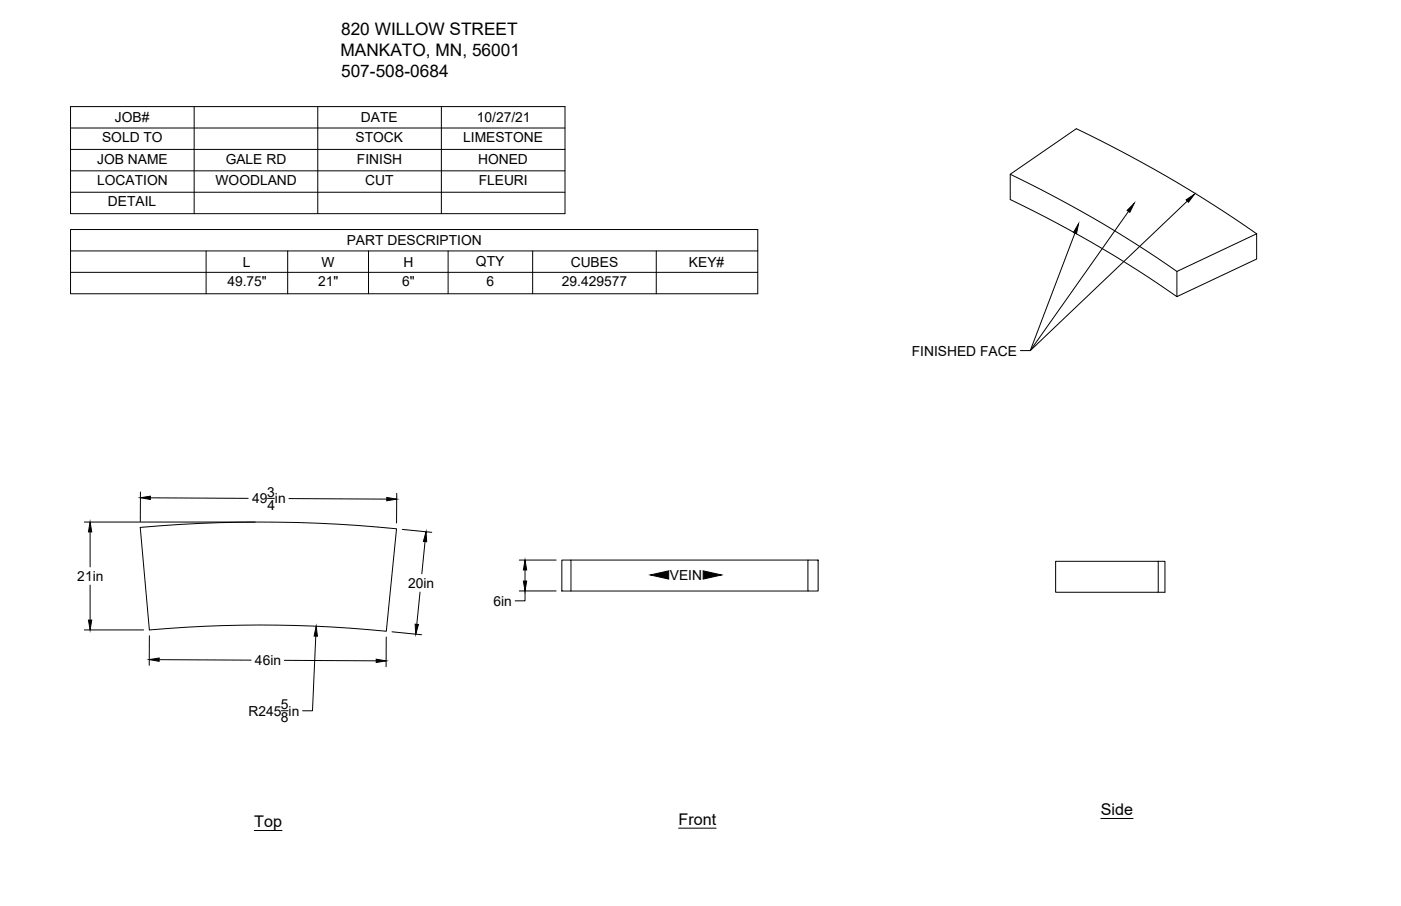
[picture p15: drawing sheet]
<svg xmlns="http://www.w3.org/2000/svg" width="432mm" height="279mm" viewBox="0 0 432 279" stroke-linecap="round" stroke-linejoin="round" font-family="sans-serif">
<defs><g id="words">
<g font-size="5.3">
<text x="105.1" y="10.8">820 WILLOW STREET</text>
<text x="105" y="17.3">MANKATO, MN, 56001</text>
<text x="105.1" y="23.6">507-508-0684</text>
</g>
<g font-size="5">
<text x="339.3" y="251.4">Side</text>
<text x="78.4" y="255.1">Top</text>
<text x="209.1" y="254.4">Front</text>
</g>
<g font-size="4.3">
<text x="35.4" y="37.7">JOB#</text>
<text x="111.3" y="37.7">DATE</text>
<text x="147" y="37.7">10/27/21</text>
<text x="31.5" y="43.8">SOLD TO</text>
<text x="109.6" y="43.8">STOCK</text>
<text x="142.7" y="43.8">LIMESTONE</text>
<text x="30" y="50.4">JOB NAME</text>
<text x="69.6" y="50.4">GALE RD</text>
<text x="110" y="50.4">FINISH</text>
<text x="147.3" y="50.4">HONED</text>
<text x="29.9" y="57">LOCATION</text>
<text x="66.4" y="57">WOODLAND</text>
<text x="112.5" y="57">CUT</text>
<text x="147.5" y="57">FLEURI</text>
<text x="33.3" y="63.6">DETAIL</text>
<text x="106.8" y="75.6">PART DESCRIPTION</text>
<text x="74.8" y="82.2">L</text>
<text x="99.1" y="82.2">W</text>
<text x="124.3" y="82.2">H</text>
<text x="146.7" y="82.1">QTY</text>
<text x="175.9" y="82.2">CUBES</text>
<text x="212.3" y="82.2">KEY#</text>
<text x="70.1" y="88.3">49.75&quot;</text>
<text x="98" y="88.3">21&quot;</text>
<text x="123.9" y="88.3">6&quot;</text>
<text x="150" y="88.3">6</text>
<text x="173.2" y="88.3">29.429577</text>
<text x="281" y="109.7">FINISHED FACE</text>
<text x="77.7" y="155.2">49 in</text>
<text x="82.3" y="153.2">3</text>
<text x="82.4" y="157.2">4</text>
<text x="23.8" y="179.2">21in</text>
<text x="206.5" y="178.8">VEIN</text>
<text x="125.8" y="181.3">20in</text>
<text x="152.1" y="186.8">6in</text>
<text x="78.6" y="205.1">46in</text>
<text x="76.6" y="220.7">R245 in</text>
<text x="86.6" y="218.7">5</text>
<text x="86.6" y="222.8">8</text>
</g>
</g></defs>
<!-- layer: Visible -->
<path d="M311.4 53.7a364.8 364.8 0 0 1 51.3 30M387.3 72.1a392 392 0 0 0-55.6-32.4l-20.3 14v7.8a361.8 361.8 0 0 1 51.3 30M362.7 83.7l24.6-11.6v7.8l-24.6 11.6zM43.2 162.6a420.9 420.9 0 0 1 79 .5l-3.1 31.6a391.1 391.1 0 0 0-73.1-.4zM173.2 172.7h2.8v9.6h-2.8zM176 172.7h73M249 172.7h3.2v9.6h-3.2zM325.4 173.1h31.6v9.5h-31.6zM357 173.1h2.1v9.5h-2.1M176 182.3h73" fill="none" stroke="#000" stroke-width=".31"/>
<!-- layer: Annotations -->
<path d="M78.4 256.1h8.5M209.1 255.4h11.6M339.3 252.4h9.9" fill="none" stroke="#000" stroke-width=".31"/>
<!-- layer: Dimensions -->
<g fill="none" stroke="#000" stroke-width=".31">
<path d="M43.3 151.7l-.1 9.2M46.3 153.5l30.2 .2M82.4 153.7h2.2M89 153.8l30.2 .1M122.3 152.1l-.1 9.2M26 161h52.7M27.8 164v10.8M124 163.3l9.1 .9M131 167l-1 10M160 172.7h11.4M161.8 175.8v3.4M26 194.3h18.3"/>
<path d="M27.8 180.4v10.8M46 196v9.2M97.3 196.2l-1 23h-3M119 196.4v9.2M120.8 194.8l9.1 .9M129.5 182.6l-1 9.9M160 182.2h11.4M161.8 182.2v3.1h-3M49 203.4l28.4 .2M86.7 219.2h2.1M87.6 203.6l28.4 .2"/>
</g>
<path d="M43.3 153.5l3-.5v1zM119.2 153.4l3.1 .5-3.1 .5zM27.8 161l.5 3h-1zM131.3 164l.2 3.1-1-.1zM161.8 172.7l.5 3.1h-1zM161.3 179.2h1l-.5 3zM27.3 191.2h1l-.5 3.1zM97.5 193.1l.3 3.1h-1zM128 192.5l1 .1-.9 3zM46 203.4l3.1-.5-.1 1zM116 203.3l3 .5-3 .5z" fill="#000" stroke="#000" stroke-width=".31"/>
<!-- layer: BOM -->
<g fill="none" stroke="#000" stroke-width=".31">
<path d="M21.7 32.9h152.4v33h-152.4zM21.7 39.5h152.4M59.8 32.9v33M97.9 32.9v33M136 32.9v33M21.7 46.1h152.4M21.7 52.7h152.4M21.7 59.3h152.4M21.7 70.8h211.9v19.8h-211.9zM21.7 77.4h211.9M63.5 77.4v13.2M88.7 77.4v13.2"/>
<path d="M113.6 77.4v13.2M138.1 77.4v13.2M164.2 77.4v13.2M202.3 77.4v13.2M21.7 84h211.9"/>
</g>
<!-- layer: 0 -->
<path d="M332.4 69l-.6 3.1-1-.4zM349.6 62.7l-1.4 2.8-.8-.6zM365.6 61.6l2.5-1.7-1.8 2.5zM200.4 177.3l5.7-1.3v2.6zM216.7 176l5.7 1.3-5.7 1.3z" fill="#000" stroke="#000" stroke-width=".31"/>
<path d="M347.8 65.2l-30.3 42.9 13.8-36.2M365.9 62l-48.4 46.1h-3" fill="none" stroke="#000" stroke-width=".31"/>
<use href="#words"/>
</svg>
